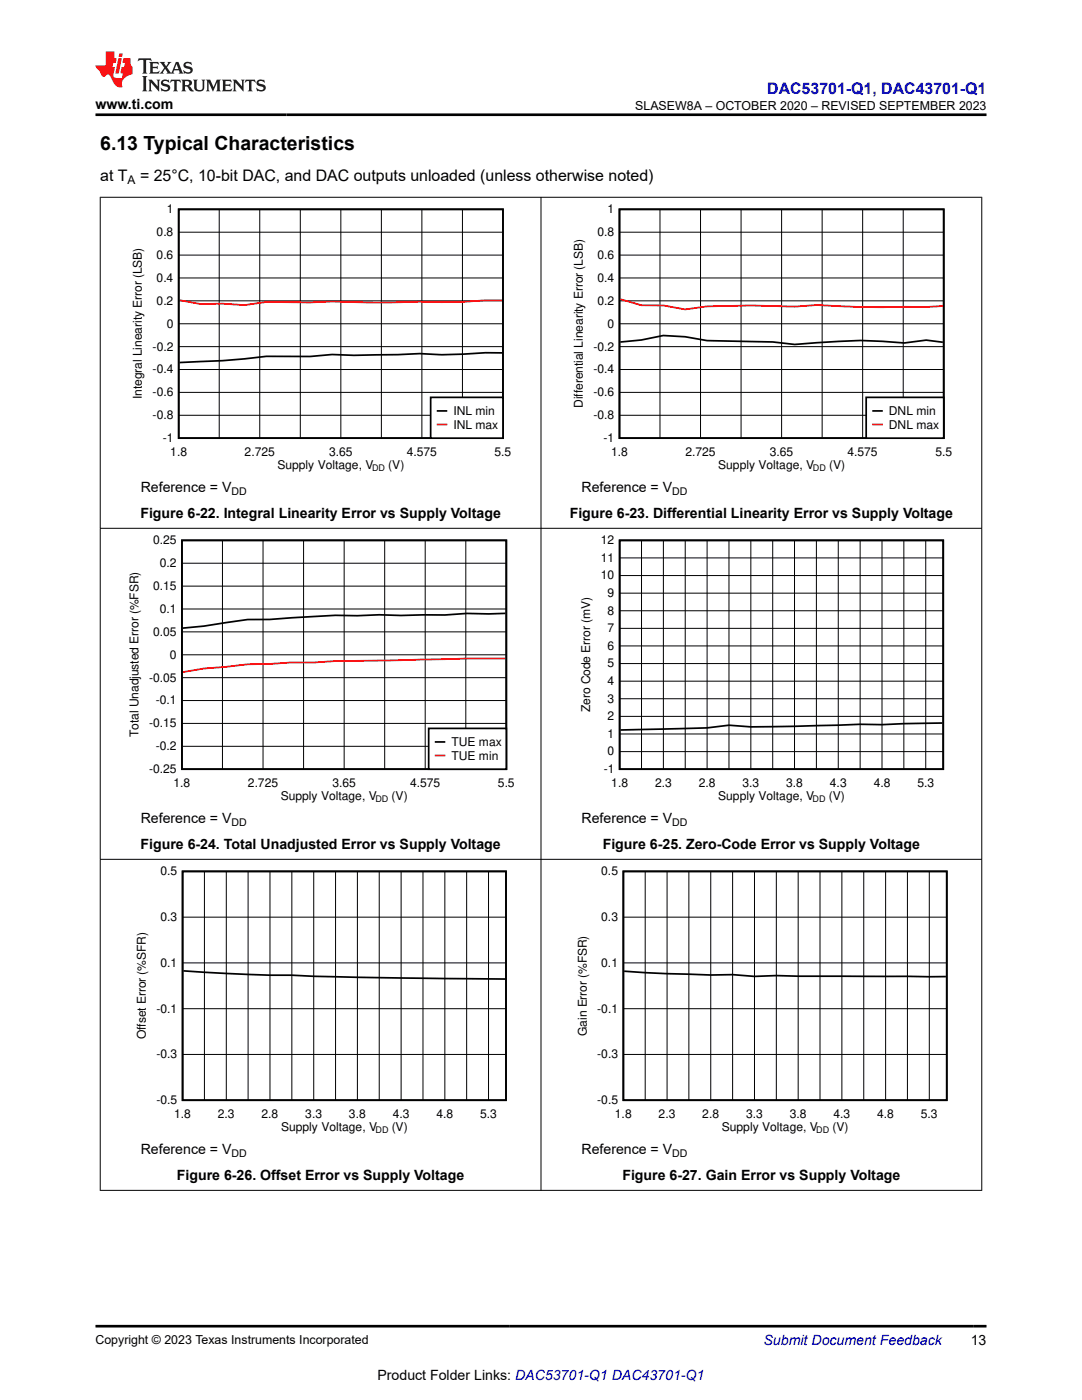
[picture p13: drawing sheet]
<svg xmlns="http://www.w3.org/2000/svg" width="216mm" height="279mm" viewBox="0 0 216 279" stroke-linecap="round" stroke-linejoin="round" font-family="sans-serif">
<defs><g id="words">
<text font-size="3.9" x="20" y="29.9">6.13 Typical Characteristics</text>
<text font-size="3.2" fill="#00f" x="153.1" y="18.7">DAC53701-Q1, DAC43701-Q1</text>
<g font-size="3.2">
<text x="20" y="36.1">at T</text>
<text x="27.9" y="36.1">= 25°C, 10-bit DAC, and DAC outputs unloaded (unless otherwise noted)</text>
</g>
<g font-size="2.8">
<text x="19" y="21.8">www.ti.com</text>
<text x="28.1" y="98.2">Reference = V</text>
<text x="116" y="98.2">Reference = V</text>
<text x="28" y="103.4">Figure 6-22. Integral Linearity Error vs Supply Voltage</text>
<text x="113.7" y="103.4">Figure 6-23. Differential Linearity Error vs Supply Voltage</text>
<text x="28.1" y="164.3">Reference = V</text>
<text x="116" y="164.3">Reference = V</text>
<text x="28" y="169.5">Figure 6-24. Total Unadjusted Error vs Supply Voltage</text>
<text x="120.3" y="169.5">Figure 6-25. Zero-Code Error vs Supply Voltage</text>
<text x="28.1" y="230.3">Reference = V</text>
<text x="116" y="230.3">Reference = V</text>
<text x="35.3" y="235.6">Figure 6-26. Offset Error vs Supply Voltage</text>
<text x="124.2" y="235.6">Figure 6-27. Gain Error vs Supply Voltage</text>
<text x="193.7" y="268.5">13</text>
<text x="75.3" y="275.3">Product Folder Links: DAC53701-Q1 DAC43701-Q1</text>
</g>
<text font-size="2.8" fill="#00f" x="152.4" y="268.5">Submit Document Feedback</text>
<g font-size="2.5">
<text x="126.8" y="21.9">SLASEW8A – OCTOBER 2020 – REVISED SEPTEMBER 2023</text>
<text x="19" y="268.2">Copyright © 2023 Texas Instruments Incorporated</text>
</g>
<g font-size="2.4">
<text x="25.5" y="36.7">A</text>
<text x="31.3" y="47.1">0.8</text>
<text x="33.3" y="42.5">1</text>
<text x="119.2" y="47.1">0.8</text>
<text x="121.2" y="42.5">1</text>
<text x="31.3" y="51.7">0.6</text>
<text x="119.2" y="51.7">0.6</text>
<text x="31.3" y="56.2">0.4</text>
<text x="119.2" y="56.2">0.4</text>
<text x="31.3" y="60.8">0.2</text>
<text x="33.3" y="65.4">0</text>
<text x="119.2" y="60.8">0.2</text>
<text x="121.2" y="65.4">0</text>
<text x="30.5" y="70">-0.2</text>
<text x="118.4" y="70">-0.2</text>
<text x="30.5" y="74.5">-0.4</text>
<text x="118.4" y="74.5">-0.4</text>
<text x="28.3" y="79.7" transform="rotate(-90 28.3 79.7)">Integral Linearity Error (LSB)</text>
<text x="30.5" y="83.7">-0.8</text>
<text x="30.5" y="79.1">-0.6</text>
<text x="90.5" y="82.8">INL min</text>
<text x="116.3" y="81.4" transform="rotate(-90 116.3 81.4)">Differential Linearity Error (LSB)</text>
<text x="118.4" y="83.7">-0.8</text>
<text x="118.4" y="79.1">-0.6</text>
<text x="177.4" y="82.8">DNL min</text>
<text x="32.5" y="88.2">-1</text>
<text x="90.5" y="85.5">INL max</text>
<text x="120.4" y="88.2">-1</text>
<text x="177.4" y="85.5">DNL max</text>
<text x="34" y="90.9">1.8</text>
<text x="48.8" y="90.9">2.725</text>
<text x="55.4" y="93.6">Supply Voltage, V</text>
<text x="65.7" y="90.9">3.65</text>
<text x="77.5" y="93.6">(V)</text>
<text x="81.2" y="90.9">4.575</text>
<text x="98.7" y="90.9">5.5</text>
<text x="121.9" y="90.9">1.8</text>
<text x="136.8" y="90.9">2.725</text>
<text x="143.3" y="93.6">Supply Voltage, V</text>
<text x="153.6" y="90.9">3.65</text>
<text x="165.4" y="93.6">(V)</text>
<text x="169.1" y="90.9">4.575</text>
<text x="186.6" y="90.9">5.5</text>
<text x="30.6" y="108.6">0.25</text>
<text x="31.9" y="113.2">0.2</text>
<text x="119.9" y="112.1">11</text>
<text x="119.9" y="108.6">12</text>
<text x="30.6" y="117.7">0.15</text>
<text x="119.9" y="115.6">10</text>
<text x="121.3" y="119.2">9</text>
<text x="31.9" y="122.3">0.1</text>
<text x="121.3" y="122.7">8</text>
<text x="30.6" y="126.9">0.05</text>
<text x="33.9" y="131.5">0</text>
<text x="121.3" y="129.7">6</text>
<text x="121.3" y="126.2">7</text>
<text x="29.8" y="136">-0.05</text>
<text x="121.3" y="136.7">4</text>
<text x="121.3" y="133.2">5</text>
<text x="31.1" y="140.6">-0.1</text>
<text x="117.8" y="142.1" transform="rotate(-90 117.8 142.1)">Zero Code Error (mV)</text>
<text x="121.3" y="143.8">2</text>
<text x="121.3" y="140.2">3</text>
<text x="27.6" y="147.1" transform="rotate(-90 27.6 147.1)">Total Unadjusted Error (%FSR)</text>
<text x="29.8" y="145.1">-0.15</text>
<text x="31.1" y="149.7">-0.2</text>
<text x="90.1" y="148.9">TUE max</text>
<text x="121.3" y="147.3">1</text>
<text x="29.8" y="154.3">-0.25</text>
<text x="90.1" y="151.6">TUE min</text>
<text x="120.5" y="154.3">-1</text>
<text x="121.3" y="150.8">0</text>
<text x="34.6" y="157">1.8</text>
<text x="49.5" y="157">2.725</text>
<text x="56" y="159.7">Supply Voltage, V</text>
<text x="66.3" y="157">3.65</text>
<text x="78.1" y="159.7">(V)</text>
<text x="81.8" y="157">4.575</text>
<text x="99.4" y="157">5.5</text>
<text x="122" y="157">1.8</text>
<text x="130.7" y="157">2.3</text>
<text x="139.4" y="157">2.8</text>
<text x="143.3" y="159.7">Supply Voltage, V</text>
<text x="148.1" y="157">3.3</text>
<text x="156.9" y="157">3.8</text>
<text x="165.4" y="159.7">(V)</text>
<text x="165.6" y="157">4.3</text>
<text x="174.3" y="157">4.8</text>
<text x="183.1" y="157">5.3</text>
<text x="32" y="174.7">0.5</text>
<text x="120" y="174.7">0.5</text>
<text x="32" y="183.8">0.3</text>
<text x="120" y="183.8">0.3</text>
<text x="32" y="192.9">0.1</text>
<text x="120" y="192.9">0.1</text>
<text x="31.2" y="202.1">-0.1</text>
<text x="119.2" y="202.1">-0.1</text>
<text x="29.1" y="207.4" transform="rotate(-90 29.1 207.4)">Offset Error (%SFR)</text>
<text x="117.1" y="206.7" transform="rotate(-90 117.1 206.7)">Gain Error (%FSR)</text>
<text x="31.2" y="211.2">-0.3</text>
<text x="119.2" y="211.2">-0.3</text>
<text x="31.2" y="220.4">-0.5</text>
<text x="119.2" y="220.4">-0.5</text>
<text x="34.8" y="223.1">1.8</text>
<text x="43.5" y="223.1">2.3</text>
<text x="52.2" y="223.1">2.8</text>
<text x="56.1" y="225.8">Supply Voltage, V</text>
<text x="60.9" y="223.1">3.3</text>
<text x="69.6" y="223.1">3.8</text>
<text x="78.2" y="225.8">(V)</text>
<text x="78.4" y="223.1">4.3</text>
<text x="87.1" y="223.1">4.8</text>
<text x="95.8" y="223.1">5.3</text>
<text x="122.7" y="223.1">1.8</text>
<text x="131.4" y="223.1">2.3</text>
<text x="140.1" y="223.1">2.8</text>
<text x="144" y="225.8">Supply Voltage, V</text>
<text x="148.9" y="223.1">3.3</text>
<text x="157.6" y="223.1">3.8</text>
<text x="166.1" y="225.8">(V)</text>
<text x="166.3" y="223.1">4.3</text>
<text x="175" y="223.1">4.8</text>
<text x="183.8" y="223.1">5.3</text>
</g>
<g font-size="2.1">
<text x="46.2" y="98.8">DD</text>
<text x="134.1" y="98.8">DD</text>
<text x="46.2" y="164.8">DD</text>
<text x="134.1" y="164.8">DD</text>
<text x="46.2" y="230.9">DD</text>
<text x="134.1" y="230.9">DD</text>
</g>
<g font-size="1.8">
<text x="74.2" y="94">DD</text>
<text x="162.2" y="94">DD</text>
<text x="74.9" y="160.1">DD</text>
<text x="162.1" y="160.1">DD</text>
<text x="74.9" y="226.2">DD</text>
<text x="162.9" y="226.2">DD</text>
</g>
</g></defs>
<path d="M35.7 41.8h64.7v45.6h-64.7zM100.2 70.4h-3.3l-8.8 .4-4.4-.2a240.1 240.1 0 0 1-17.4 .1l-4.4 .4h-8.8a157.4 157.4 0 0 1-17.3 1.3" fill="none" stroke="#000" stroke-width=".34"/>
<g fill="none" stroke="#000" stroke-width=".2">
<path d="M35.7 55.5h64.7M35.7 50.9h64.7M35.7 46.3h64.7M43.7 41.8v45.7M51.8 41.8v45.7M59.9 41.8v45.7M68 41.8v45.7M76.1 41.8v45.7M84.2 41.8v45.7M92.3 41.8v45.7M35.7 78.3h64.7M35.7 73.7h64.7"/>
<path d="M35.7 69.2h64.7M35.7 64.6h64.7M35.7 60h64.7M35.7 82.9h64.7"/>
</g>
<path d="M35.8 59.9l4.2 .8 4.4-.1 4.4 .3 4.3-.6 8.8 .1 4.4-.2a193.1 193.1 0 0 0 17.4 0h8.8l4.4-.3h3.3" fill="none" stroke="#f00" stroke-width=".34"/>
<path d="M85.9 79.3h14.5v8.1h-14.5z" fill-rule="evenodd" fill="#fff"/>
<path d="M123.6 41.8h64.7v45.6h-64.7zM85.9 79.3h14.5v8.1h-14.5zM123.8 68.3l4.2-.4 4.4-.9 4.3 .2 4.4 .8 13.1 .2 4.4 .5 4.4-.3a80.9 80.9 0 0 1 17.4 0l4.4-.5 3.3 .4M87.3 82h1.8" fill="none" stroke="#000" stroke-width=".34"/>
<path d="M123.8 59.7l4.2 1.2 4.4 .1 4.3 .8 4.4-.7 8.7-.1 8.8 .2 4.4-.3a235.6 235.6 0 0 0 25.1 .2M87.3 84.7h1.8" fill="none" stroke="#f00" stroke-width=".34"/>
<g fill="none" stroke="#000" stroke-width=".2">
<path d="M123.6 55.5h64.7M123.6 50.9h64.7M123.6 46.3h64.7M131.7 41.8v45.7M139.8 41.8v45.7M147.9 41.8v45.7M156 41.8v45.7M164 41.8v45.7M172.1 41.8v45.7M180.2 41.8v45.7M123.6 78.3h64.7M123.6 73.7h64.7"/>
<path d="M123.6 69.2h64.7M123.6 64.6h64.7M123.6 60h64.7M123.6 82.9h64.7"/>
</g>
<path d="M172.8 79.3h15.5v8.1h-15.5z" fill-rule="evenodd" fill="#fff"/>
<path d="M172.8 79.3h15.5v8.1h-15.5zM174.2 82h1.8M36.3 107.8h64.7v45.7h-64.7zM100.9 122.4l-3.4 .1-4.3-.1-4.4 .3-21.9 .1-13.1 .8h-4.4l-8.7 1.4-4.2 .4" fill="none" stroke="#000" stroke-width=".34"/>
<path d="M174.2 84.7h1.8M100.9 131.4l-34 .5-4.4 .3h-4.3l-4.4 .3-4.4 .1-8.7 .8-4.2 .7" fill="none" stroke="#f00" stroke-width=".34"/>
<g fill="none" stroke="#000" stroke-width=".2">
<path d="M36.3 117h64.7M36.3 112.4h64.7M44.4 107.8v45.7M52.5 107.8v45.7M60.6 107.8v45.7M68.7 107.8v45.7M76.8 107.8v45.7M84.8 107.8v45.7M92.9 107.8v45.7M36.3 139.8h64.7M36.3 135.2h64.7M36.3 130.7h64.7"/>
<path d="M36.3 126.1h64.7M36.3 121.5h64.7M36.3 148.9h64.7M36.3 144.4h64.7"/>
</g>
<path d="M85.5 145.4h15.5v8.1h-15.5z" fill-rule="evenodd" fill="#fff"/>
<path d="M123.6 107.8h64.6v45.7h-64.6zM85.5 145.4h15.5v8.1h-15.5zM86.9 148.1h1.8M188 144.3l-12 .3-4.4-.1-17.4 .5-4.4 .1-4.3-.4-4.4 .6-17.3 .4M36.4 173.9h64.6v45.7h-64.6zM124.4 173.9h64.5v45.7h-64.5zM36.6 193.8l17.3 .8h4.3l13.1 .4 29.5 .4M124.5 193.8l8.6 .5 8.7 .3 4.4-.1 4.3 .4 4.4-.2 33.8 .2" fill="none" stroke="#000" stroke-width=".34"/>
<path d="M86.9 150.8h1.8" fill="none" stroke="#f00" stroke-width=".34"/>
<g fill="none" stroke="#000" stroke-width=".2">
<path d="M19.9 39.4h176.1M20 39.3v198.3M107.9 39.3v198.3M195.9 39.3v198.3M19.9 105.4h176.1M123.6 118.4h64.6M123.6 114.9h64.6M123.6 111.3h64.6M128 107.8v45.7M132.4 107.8v45.7M136.7 107.8v45.7M141.1 107.8v45.7"/>
<path d="M145.5 107.8v45.7M149.8 107.8v45.7M154.2 107.8v45.7M158.5 107.8v45.7M162.9 107.8v45.7M167.3 107.8v45.7M171.6 107.8v45.7M176 107.8v45.7M180.4 107.8v45.7M184.7 107.8v45.7M123.6 139.4h64.6M123.6 135.9h64.6"/>
<path d="M123.6 132.4h64.6M123.6 128.9h64.6M123.6 125.4h64.6M123.6 121.9h64.6M123.6 150h64.6M123.6 146.5h64.6M123.6 143h64.6M19.9 171.5h176.1M40.8 173.9v45.7M45.2 173.9v45.7M49.5 173.9v45.7M53.9 173.9v45.7"/>
<path d="M58.2 173.9v45.7M62.6 173.9v45.7M67 173.9v45.7M71.3 173.9v45.7M75.7 173.9v45.7M80 173.9v45.7M84.4 173.9v45.7M88.8 173.9v45.7M93.1 173.9v45.7M97.5 173.9v45.7M128.7 173.9v45.7M133.1 173.9v45.7"/>
<path d="M137.5 173.9v45.7M141.8 173.9v45.7M146.2 173.9v45.7M150.5 173.9v45.7M154.9 173.9v45.7M159.3 173.9v45.7M163.6 173.9v45.7M168 173.9v45.7M172.4 173.9v45.7M176.7 173.9v45.7M181.1 173.9v45.7M185.4 173.9v45.7"/>
<path d="M36.4 192.2h64.6M36.4 183h64.6M124.4 192.2h64.5M124.4 183h64.5M36.4 210.4h64.6M36.4 201.3h64.6M124.4 210.4h64.5M124.4 201.3h64.5M19.9 237.6h176.1"/>
</g>
<path d="M27.7 11.6l-.2 .6 .5-.2h.6v.1v2.2l-.2 .4h1l-.2-.4v-2.2v-.1h.5l.5 .2-.1-.6zM29.8 12.4l.2 .3v1.6l-.2 .4h1.9l.1-.6a1.08 1.08 0 0 1-1.3 .2v-.7h.6l.4 .2v-.7l-.4 .2h-.6v-.5l.2-.2a1 1 0 0 1 1 .3l-.1-.5zM31.8 12.4l1 1.1-1 1.2h.9l-.2-.2 .4-.8 .5 .8-.2 .2h1.6l-.2-.2 .1-.5h1l.1 .5-.1 .2h.9l-.2-.4-.8-1.9h-.5l-1 2.1-.8-1.1 .9-1h-.8l.2 .2-.5 .6-.3-.6 .1-.2zM35.2 12.8l.4 1h-.8zM36.8 12.5a.65 .65 0 0 0-.2 .7 .65 .65 0 0 0 .6 .5l.7 .1 .1 .3a.79 .79 0 0 1-.7 .4 .79 .79 0 0 1-.7-.5l.1 .7 .2-.1a.93 .93 0 0 0 1.1 0 .93 .93 0 0 0 .4-.9 1.46 1.46 0 0 0-1.2-.6l-.1-.3a1.09 1.09 0 0 1 1.2 .2l-.2-.6-.1 .1-.6-.2zM28.4 15.2l.2 .4v2.2l-.2 .4h1l-.2-.4v-2.2l.2-.4zM29.6 15.9l.2 .4v1.5l-.2 .4h.8l-.3-.4v-1.3l1.7 1.8v-2l.2-.4h-.8l.2 .2 .1 1.1-1.2-1.3zM32.3 16a.65 .65 0 0 0-.2 .8 .65 .65 0 0 0 .7 .4l.6 .2 .1 .2a.79 .79 0 0 1-.7 .4 .79 .79 0 0 1-.7-.5l.1 .7 .2-.1a.93 .93 0 0 0 1.1 .1 .93 .93 0 0 0 .4-1 1.46 1.46 0 0 0-1.2-.5l-.1-.4a1.09 1.09 0 0 1 1.2 .2l-.2-.6-.1 .1-.6-.1zM34.1 15.9l-.1 .6a.63 .63 0 0 1 .7-.3l.1 1.6-.3 .4h1l-.2-.4v-1.6a.66 .66 0 0 1 .8 .3l-.1-.6zM36.2 15.9l.2 .4v1.5l-.2 .4h.9l-.2-.2v-.7h.5l.1 .2a.79 .79 0 0 0 1.2 .6l-1-.9a.61 .61 0 0 0 .6-.6 .61 .61 0 0 0-.5-.7zM36.9 16.2h.2a.47 .47 0 0 1 .5 .1 .47 .47 0 0 1 .1 .5l-.2 .1-.6 .1zM38.5 15.9l.2 .2a2.27 2.27 0 0 0 .4 2 1.04 1.04 0 0 0 1.7-.7v-1.3l.2-.2h-.8l.2 .4v1.1a.6 .6 0 0 1-.6 .6 .6 .6 0 0 1-.6-.6v-1.1l.3-.4zM41.1 15.9l.2 .4v1.5l-.2 .4h.7l-.2-.4v-1.4l.9 1.9 .8-1.9v1.4l-.2 .4h1l-.3-.4v-1.5l.3-.4h-.8l-.7 1.5-.7-1.5zM44.3 15.9l.2 .4v1.5l-.2 .4h1.9l.1-.6a1.09 1.09 0 0 1-1.3 .2v-.7h.6l.4 .2v-.6l-.4 .2h-.6v-.6l.2-.1a1.01 1.01 0 0 1 1 .3l-.1-.6zM46.4 15.9l.3 .4v1.5l-.3 .4h.8l-.2-.4v-1.3l1.6 1.8v-2l.2-.4h-.7l.2 .2v1.1l-1.2-1.3zM49 15.9l-.1 .6a.63 .63 0 0 1 .8-.3v1.6l-.3 .4h1l-.2-.4v-1.6a.66 .66 0 0 1 .8 .3l-.1-.6zM51.4 16a.65 .65 0 0 0-.2 .8 .65 .65 0 0 0 .6 .4l.6 .2 .2 .2a.79 .79 0 0 1-.8 .4 .79 .79 0 0 1-.6-.5l.1 .7 .2-.1a.93 .93 0 0 0 1 .1 .93 .93 0 0 0 .5-1 1.46 1.46 0 0 0-1.3-.5l-.1-.4a1.09 1.09 0 0 1 1.3 .2l-.2-.6-.2 .1-.5-.1z" fill="#231f20"/>
<path d="M21.1 10.3v2.7h-2.1l.1 .4 .9 1a.95 .95 0 0 0 .9 .9 .59 .59 0 0 1 .6-.4 .59 .59 0 0 1 .5 .3l.4 .8a1.59 1.59 0 0 0 2.1 1.4 1.61 1.61 0 0 1 1-2.3l1-.3-.1-1.5a1.59 1.59 0 0 1-.4-1.7h-1.4l-.2 .9h.5l-.1 .9h-.5l-.2 .9v.3l.4 .1-.2 .9h-.6a.73 .73 0 0 1-1.1-.7l.3-1.5h-.5l.2-.9h.5l.2-.9h-.5v-1.3zM23.6 11.6l-.6 3.1h.7l.6-3.1zM23.8 10.7l-.1 .6h.7l.1-.6z" fill="#ed1c24"/>
<path d="M19 22.9h177.8M19 264.7h177.8" fill="none" stroke="#000" stroke-width=".53"/>
<use href="#words"/>
</svg>
